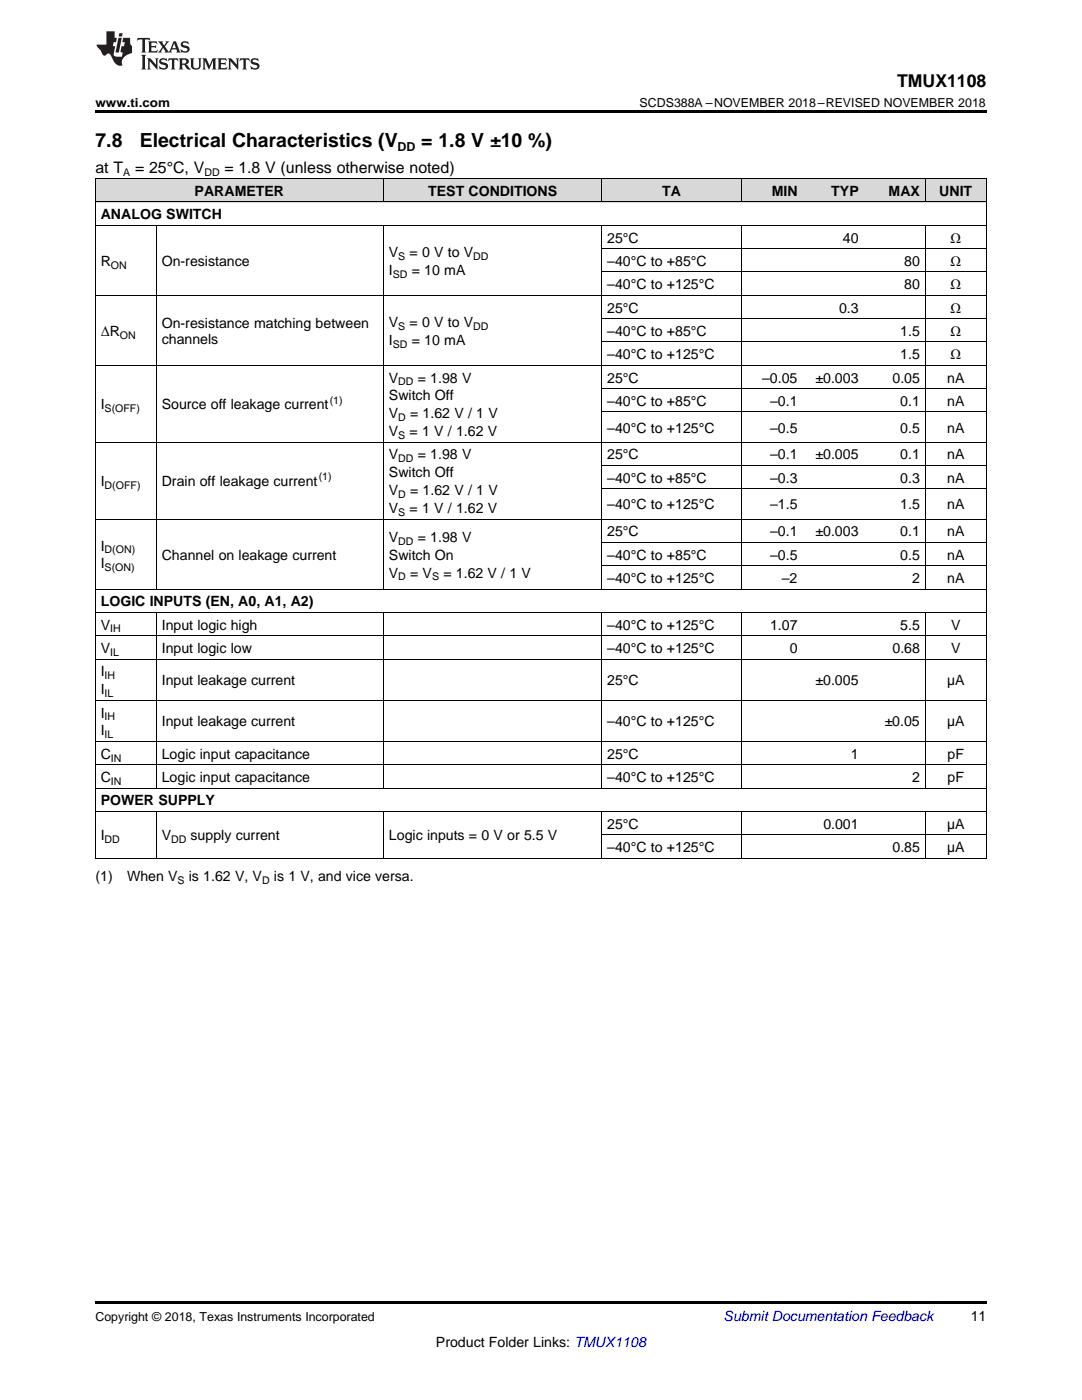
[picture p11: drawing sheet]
<svg xmlns="http://www.w3.org/2000/svg" width="216mm" height="279mm" viewBox="0 0 216 279" stroke-linecap="round" stroke-linejoin="round" font-family="sans-serif">
<defs><g id="words">
<g font-size="3.9">
<text x="19" y="29.3">7.8</text>
<text x="27.9" y="29.3">Electrical Characteristics (V</text>
<text x="84.1" y="29.3">= 1.8 V ±10 %)</text>
</g>
<text font-size="3.5" x="179" y="17.3">TMUX1108</text>
<g font-size="3.2">
<text x="19" y="34.4">at T</text>
<text x="27" y="34.4">= 25°C, V</text>
<text x="44.8" y="34.4">= 1.8 V (unless otherwise noted)</text>
</g>
<g font-size="2.8">
<text x="38.8" y="39.1">PARAMETER</text>
<text x="85.4" y="39.1">TEST CONDITIONS</text>
<text x="132.2" y="39.1">TA</text>
<text x="154" y="39.1">MIN</text>
<text x="165.9" y="39.1">TYP</text>
<text x="177.3" y="39.1">MAX</text>
<text x="187.4" y="39.1">UNIT</text>
<text x="20.1" y="43.7">ANALOG SWITCH</text>
<text x="20.1" y="53.1">R</text>
<text x="32.3" y="53.1">On-resistance</text>
<text x="77.6" y="51.3">V</text>
<text x="81.7" y="51.3">= 0 V to V</text>
<text x="121.2" y="48.4">25°C</text>
<text x="121.2" y="53.1">–40°C to +85°C</text>
<text x="168.2" y="48.4">40</text>
<text x="180.4" y="53.1">80</text>
<text x="189.7" y="48.4">Ω</text>
<text x="189.7" y="53.1">Ω</text>
<text x="77.6" y="54.8">I</text>
<text x="82.2" y="54.8">= 10 mA</text>
<text x="121.2" y="57.7">–40°C to +125°C</text>
<text x="180.4" y="57.7">80</text>
<text x="189.7" y="57.7">Ω</text>
<text x="32.3" y="65.4">On-resistance matching between</text>
<text x="77.6" y="65.2">V</text>
<text x="81.7" y="65.2">= 0 V to V</text>
<text x="121.2" y="62.4">25°C</text>
<text x="167.4" y="62.4">0.3</text>
<text x="189.7" y="62.4">Ω</text>
<text x="20.1" y="67">ΔR</text>
<text x="32.3" y="68.6">channels</text>
<text x="77.6" y="68.8">I</text>
<text x="82.2" y="68.8">= 10 mA</text>
<text x="121.2" y="67">–40°C to +85°C</text>
<text x="121.2" y="71.7">–40°C to +125°C</text>
<text x="179.6" y="67">1.5</text>
<text x="179.6" y="71.7">1.5</text>
<text x="189.7" y="67">Ω</text>
<text x="189.7" y="71.7">Ω</text>
<text x="77.6" y="76.3">V</text>
<text x="83.4" y="76.3">= 1.98 V</text>
<text x="121.2" y="76.3">25°C</text>
<text x="152.1" y="76.3">–0.05</text>
<text x="162.7" y="76.3">±0.003</text>
<text x="178.1" y="76.3">0.05</text>
<text x="189" y="76.3">nA</text>
<text x="20.1" y="81.7">I</text>
<text x="32.3" y="81.7">Source off leakage current</text>
<text x="77.6" y="79.9">Switch Off</text>
<text x="77.6" y="83.5">V</text>
<text x="81.8" y="83.5">= 1.62 V / 1 V</text>
<text x="121.2" y="81">–40°C to +85°C</text>
<text x="153.7" y="81">–0.1</text>
<text x="179.6" y="81">0.1</text>
<text x="189" y="81">nA</text>
<text x="77.6" y="87">V</text>
<text x="81.7" y="87">= 1 V / 1.62 V</text>
<text x="121.2" y="86.3">–40°C to +125°C</text>
<text x="153.7" y="86.3">–0.5</text>
<text x="179.6" y="86.3">0.5</text>
<text x="189" y="86.3">nA</text>
<text x="77.6" y="91.7">V</text>
<text x="77.6" y="95.2">Switch Off</text>
<text x="83.4" y="91.7">= 1.98 V</text>
<text x="121.2" y="91.7">25°C</text>
<text x="153.7" y="91.7">–0.1</text>
<text x="162.7" y="91.7">±0.005</text>
<text x="179.6" y="91.7">0.1</text>
<text x="189" y="91.7">nA</text>
<text x="20.1" y="97">I</text>
<text x="32.3" y="97">Drain off leakage current</text>
<text x="77.6" y="98.8">V</text>
<text x="81.8" y="98.8">= 1.62 V / 1 V</text>
<text x="121.2" y="96.3">–40°C to +85°C</text>
<text x="121.2" y="101.7">–40°C to +125°C</text>
<text x="153.7" y="96.3">–0.3</text>
<text x="153.7" y="101.7">–1.5</text>
<text x="179.6" y="96.3">0.3</text>
<text x="179.6" y="101.7">1.5</text>
<text x="189" y="96.3">nA</text>
<text x="189" y="101.7">nA</text>
<text x="77.6" y="102.4">V</text>
<text x="81.7" y="102.4">= 1 V / 1.62 V</text>
<text x="121.2" y="107">25°C</text>
<text x="153.7" y="107">–0.1</text>
<text x="162.7" y="107">±0.003</text>
<text x="179.6" y="107">0.1</text>
<text x="189" y="107">nA</text>
<text x="20.1" y="109.9">I</text>
<text x="20.1" y="113.5">I</text>
<text x="32.3" y="111.7">Channel on leakage current</text>
<text x="77.6" y="108.1">V</text>
<text x="77.6" y="111.7">Switch On</text>
<text x="83.4" y="108.1">= 1.98 V</text>
<text x="121.2" y="111.7">–40°C to +85°C</text>
<text x="153.7" y="111.7">–0.5</text>
<text x="179.6" y="111.7">0.5</text>
<text x="189" y="111.7">nA</text>
<text x="77.6" y="115.3">V</text>
<text x="81.8" y="115.3">= V</text>
<text x="88.5" y="115.3">= 1.62 V / 1 V</text>
<text x="121.2" y="116.3">–40°C to +125°C</text>
<text x="156" y="116.3">–2</text>
<text x="182" y="116.3">2</text>
<text x="189" y="116.3">nA</text>
<text x="20.1" y="121">LOGIC INPUTS (EN, A0, A1, A2)</text>
<text x="20.1" y="125.7">V</text>
<text x="32.3" y="125.7">Input logic high</text>
<text x="121.2" y="125.7">–40°C to +125°C</text>
<text x="153.7" y="125.7">1.07</text>
<text x="179.6" y="125.7">5.5</text>
<text x="189.8" y="125.7">V</text>
<text x="20.1" y="130.3">V</text>
<text x="32.3" y="130.3">Input logic low</text>
<text x="121.2" y="130.3">–40°C to +125°C</text>
<text x="157.6" y="130.3">0</text>
<text x="178.1" y="130.3">0.68</text>
<text x="189.8" y="130.3">V</text>
<text x="20.1" y="135">I</text>
<text x="32.3" y="136.7">Input leakage current</text>
<text x="121.2" y="136.7">25°C</text>
<text x="162.7" y="136.7">±0.005</text>
<text x="189" y="136.7">µA</text>
<text x="20.1" y="138.5">I</text>
<text x="20.1" y="143.2">I</text>
<text x="20.1" y="146.8">I</text>
<text x="32.3" y="145">Input leakage current</text>
<text x="121.2" y="145">–40°C to +125°C</text>
<text x="176.5" y="145">±0.05</text>
<text x="189" y="145">µA</text>
<text x="20.1" y="151.4">C</text>
<text x="32.3" y="151.4">Logic input capacitance</text>
<text x="121.2" y="151.4">25°C</text>
<text x="169.8" y="151.4">1</text>
<text x="189.1" y="151.4">pF</text>
<text x="20.1" y="156.1">C</text>
<text x="20.1" y="160.7">POWER SUPPLY</text>
<text x="32.3" y="156.1">Logic input capacitance</text>
<text x="121.2" y="156.1">–40°C to +125°C</text>
<text x="182" y="156.1">2</text>
<text x="189.1" y="156.1">pF</text>
<text x="20.1" y="167.7">I</text>
<text x="32.3" y="167.7">V</text>
<text x="38" y="167.7">supply current</text>
<text x="77.6" y="167.7">Logic inputs = 0 V or 5.5 V</text>
<text x="121.2" y="165.4">25°C</text>
<text x="164.3" y="165.4">0.001</text>
<text x="189" y="165.4">µA</text>
<text x="121.2" y="170">–40°C to +125°C</text>
<text x="178.1" y="170">0.85</text>
<text x="189" y="170">µA</text>
<text x="19" y="175.9">(1)</text>
<text x="25.4" y="175.9">When V</text>
<text x="37.7" y="175.9">is 1.62 V, V</text>
<text x="54.6" y="175.9">is 1 V, and vice versa.</text>
<text x="193.7" y="263.6">11</text>
<text x="87" y="268.9">Product Folder Links: TMUX1108</text>
</g>
<text font-size="2.8" fill="#0000c8" x="144.4" y="263.6">Submit Documentation Feedback</text>
<g font-size="2.5">
<text x="19" y="21.4">www.ti.com</text>
<text x="127.6" y="21.4">SCDS388A –NOVEMBER 2018–REVISED NOVEMBER 2018</text>
<text x="79.3" y="30.1">DD</text>
<text x="19" y="263.6">Copyright © 2018, Texas Instruments Incorporated</text>
</g>
<g font-size="2.1">
<text x="24.6" y="35.1">A</text>
<text x="40.8" y="35.1">DD</text>
<text x="22.1" y="53.6">ON</text>
<text x="79.5" y="51.8">S</text>
<text x="94.4" y="51.8">DD</text>
<text x="78.4" y="55.4">SD</text>
<text x="79.5" y="65.8">S</text>
<text x="94.4" y="65.8">DD</text>
<text x="23.9" y="67.6">ON</text>
<text x="78.4" y="69.4">SD</text>
<text x="79.5" y="76.9">DD</text>
<text x="20.9" y="82.2">S(OFF)</text>
<text x="65.8" y="80.5">(1)</text>
<text x="79.5" y="84">D</text>
<text x="79.5" y="87.6">S</text>
<text x="63.6" y="95.9">(1)</text>
<text x="79.5" y="92.3">DD</text>
<text x="20.9" y="97.6">D(OFF)</text>
<text x="79.5" y="99.4">D</text>
<text x="79.5" y="102.9">S</text>
<text x="20.9" y="110.5">D(ON)</text>
<text x="79.5" y="108.7">DD</text>
<text x="20.9" y="114">S(ON)</text>
<text x="79.5" y="115.8">D</text>
<text x="86.2" y="115.8">S</text>
<text x="22" y="126.2">IH</text>
<text x="22" y="130.9">IL</text>
<text x="20.9" y="135.5">IH</text>
<text x="20.9" y="139.1">IL</text>
<text x="20.9" y="143.8">IH</text>
<text x="20.9" y="147.3">IL</text>
<text x="22.1" y="152">IN</text>
<text x="22.1" y="156.6">IN</text>
<text x="20.9" y="168.3">DD</text>
<text x="34.1" y="168.3">DD</text>
<text x="35.4" y="176.5">S</text>
<text x="52.3" y="176.5">D</text>
</g>
</g></defs>
<g fill="#d8d8d8">
<path d="M19 35.7h12.2v4.7h-12.2z"/>
<path d="M31.2 35.7h45.4v4.7h-45.4z"/>
<path d="M76.6 35.7h43.5v4.7h-43.5z"/>
<path d="M120.1 35.7h27.9v4.7h-27.9z"/>
<path d="M148 35.7h12.2v4.7h-12.2z"/>
<path d="M160.2 35.7h12.2v4.7h-12.2z"/>
<path d="M172.4 35.7h12.2v4.7h-12.2z"/>
<path d="M184.6 35.7h12.2v4.7h-12.2z"/>
</g>
<path d="M19 22h177.8v.5h-177.8zM19 259.7h177.8v.5h-177.8z" fill="#000"/>
<g fill="none" stroke="#000" stroke-width=".2">
<path d="M19 35.6h177.8M19.1 35.7v135.6M76.5 35.7v4.7M120.1 35.7v4.7M148 35.7v4.7M184.6 35.7v4.7M196.8 35.7v135.6M19 58.9h177.8M19 45h177.8M19 40.3h177.8M31.2 45v72.6M76.5 45v72.6"/>
<path d="M120.1 45v72.6M120.1 54.3h76.7M120.1 49.6h76.7M148 45v72.6M184.6 45v72.6M19 72.9h177.8M120.1 77.6h76.7M120.1 68.2h76.7M120.1 63.6h76.7M19 88.2h177.8M120.1 97.6h76.7M120.1 92.9h76.7"/>
<path d="M120.1 82.2h76.7M19 117.6h177.8M19 103.6h177.8M120.1 112.9h76.7M120.1 108.2h76.7M19 139.8h177.8M19 131.5h177.8M19 126.9h177.8M19 122.2h177.8M31.2 122.2v35.1M76.5 122.2v35.1M120.1 122.2v35.1"/>
<path d="M148 122.2v35.1M184.6 122.2v35.1M19 157.3h177.8M19 152.6h177.8M19 148h177.8M19 171.3h177.8M19 161.9h177.8M31.2 162v9.3M76.5 162v9.3M120.1 162v9.3M120.1 166.6h76.7M148 162v9.3"/>
<path d="M184.6 162v9.3"/>
</g>
<g fill="#231f20">
<path d="M27.5 7.6l-.1 .5 .4-.2h.6v.1v2.1l-.2 .4h1l-.3-.4v-2.1l.1-.1h.5l.5 .2-.2-.5zM29.5 8.3l.2 .3v1.5l-.2 .4h1.8l.2-.6a1.04 1.04 0 0 1-1.3 .2v-.7h.6l.3 .2v-.6l-.3 .2h-.6v-.6l.8-.1 .4 .3-.2-.5zM31.5 8.3l.9 1.1-.9 1.1h.8l-.2-.2 .5-.7 .4 .7-.2 .2h1.5l-.1-.2 .1-.4h.9l.1 .4-.2 .2h1l-.3-.3-.7-1.9h-.5l-.9 2-.8-1 .9-1h-.8l.1 .3-.3 .5-.4-.6 .2-.2zM34.7 8.6l.4 1h-.7zM36.3 8.4a.63 .63 0 0 0-.2 .7 .63 .63 0 0 0 .6 .4l.6 .2 .1 .2a.75 .75 0 0 1-.7 .4 .75 .75 0 0 1-.6-.5l.1 .7 .1-.1a1.11 1.11 0 0 0 1.5-.6 1.13 1.13 0 0 0-1.2-.8l-.1-.4a1.04 1.04 0 0 1 1.2 .2l-.2-.5-.1 .1-.5-.2zM28.2 10.9l.2 .4v2.2l-.2 .4h1l-.3-.4v-2.2l.3-.4zM29.3 11.6l.3 .4v1.5l-.3 .4h.8l-.2-.4v-1.3l1.5 1.7v-1.9l.2-.4h-.7l.2 .4v.9l-1.1-1.3zM32 11.8a.62 .62 0 0 0-.2 .7 .62 .62 0 0 0 .6 .4l.6 .1 .1 .3a.76 .76 0 0 1-.7 .3 .76 .76 0 0 1-.6-.4l.1 .7 .1-.1a1.11 1.11 0 0 0 1.5-.6 1.13 1.13 0 0 0-1.2-.8l-.1-.4a1.04 1.04 0 0 1 1.2 .2l-.2-.6-.1 .1-.5-.1zM33.7 11.6l-.2 .6a.61 .61 0 0 1 .8-.3v1.6l-.2 .4h.9l-.2-.4v-1.6a.63 .63 0 0 1 .8 .3l-.2-.6zM35.6 11.6l.3 .4v1.5l-.3 .4h1l-.2-.2v-.8l.5 .2a.76 .76 0 0 0 1.2 .7l-1-1a.58 .58 0 0 0 .6-.5 .58 .58 0 0 0-.5-.6zM36.4 11.9h.1a.45 .45 0 0 1 .5 .1 .45 .45 0 0 1 .1 .5l-.7 .2zM37.9 11.6l.2 .2a2.17 2.17 0 0 0 .3 1.9 .99 .99 0 0 0 1.6-.6v-1.1l.2-.4h-.7l.2 .2a1.92 1.92 0 0 1-.2 1.8 .6 .6 0 0 1-.9-.5v-1.1l.2-.4zM40.4 11.6l.2 .4v1.5l-.2 .4h.7l-.2-.4v-1.4l.8 1.8 .8-1.8v1.4l-.2 .4h.9l-.2-.4v-1.5l.2-.4h-.8l-.6 1.5-.6-1.5zM43.4 11.6l.2 .4v1.5l-.2 .4h1.8l.2-.6a1.04 1.04 0 0 1-1.3 .1v-.6h.5l.4 .2v-.6l-.4 .2h-.5v-.7h.8l.3 .3-.1-.6zM45.5 11.6l.2 .4v1.5l-.2 .4h.7l-.2-.4v-1.3l1.5 1.7v-1.9l.2-.4h-.7l.2 .4v.9l-1.1-1.3zM47.9 11.6l-.1 .6a.61 .61 0 0 1 .8-.3v1.6l-.3 .4h1l-.3-.4 .1-1.6a.63 .63 0 0 1 .7 .3l-.1-.6zM50.2 11.8a.62 .62 0 0 0-.2 .7 .62 .62 0 0 0 .6 .4l.6 .1 .2 .3a.76 .76 0 0 1-.8 .3 .76 .76 0 0 1-.6-.4l.1 .7 .2-.1a1.11 1.11 0 0 0 1.5-.6 1.13 1.13 0 0 0-1.3-.8l-.1-.4a1.04 1.04 0 0 1 1.2 .2l-.1-.6-.2 .1-.5-.1z"/>
<path d="M21.2 6.3v2.6h-1.9l.1 .4 .7 .9a.91 .91 0 0 0 1 .8 .56 .56 0 0 1 .5-.3 .56 .56 0 0 1 .5 .3l.4 .8a1.53 1.53 0 0 0 1.9 1.2 1.54 1.54 0 0 1 1-2.1l.9-.3v-1.4a1.52 1.52 0 0 1-.3-1.6h-1.4l-.2 .8h.5l-.2 .8h-.4l-.2 1v.2l.4 .1-.2 .8a1.93 1.93 0 0 1-1.6-.3l.3-1.8h-.5l.2-.8h.4l.2-.8h-.4v-1.3zM23.6 7.6l-.6 2.9h.7l.6-2.9zM23.8 6.6l-.1 .7h.6l.2-.7z"/>
</g>
<use href="#words"/>
</svg>
